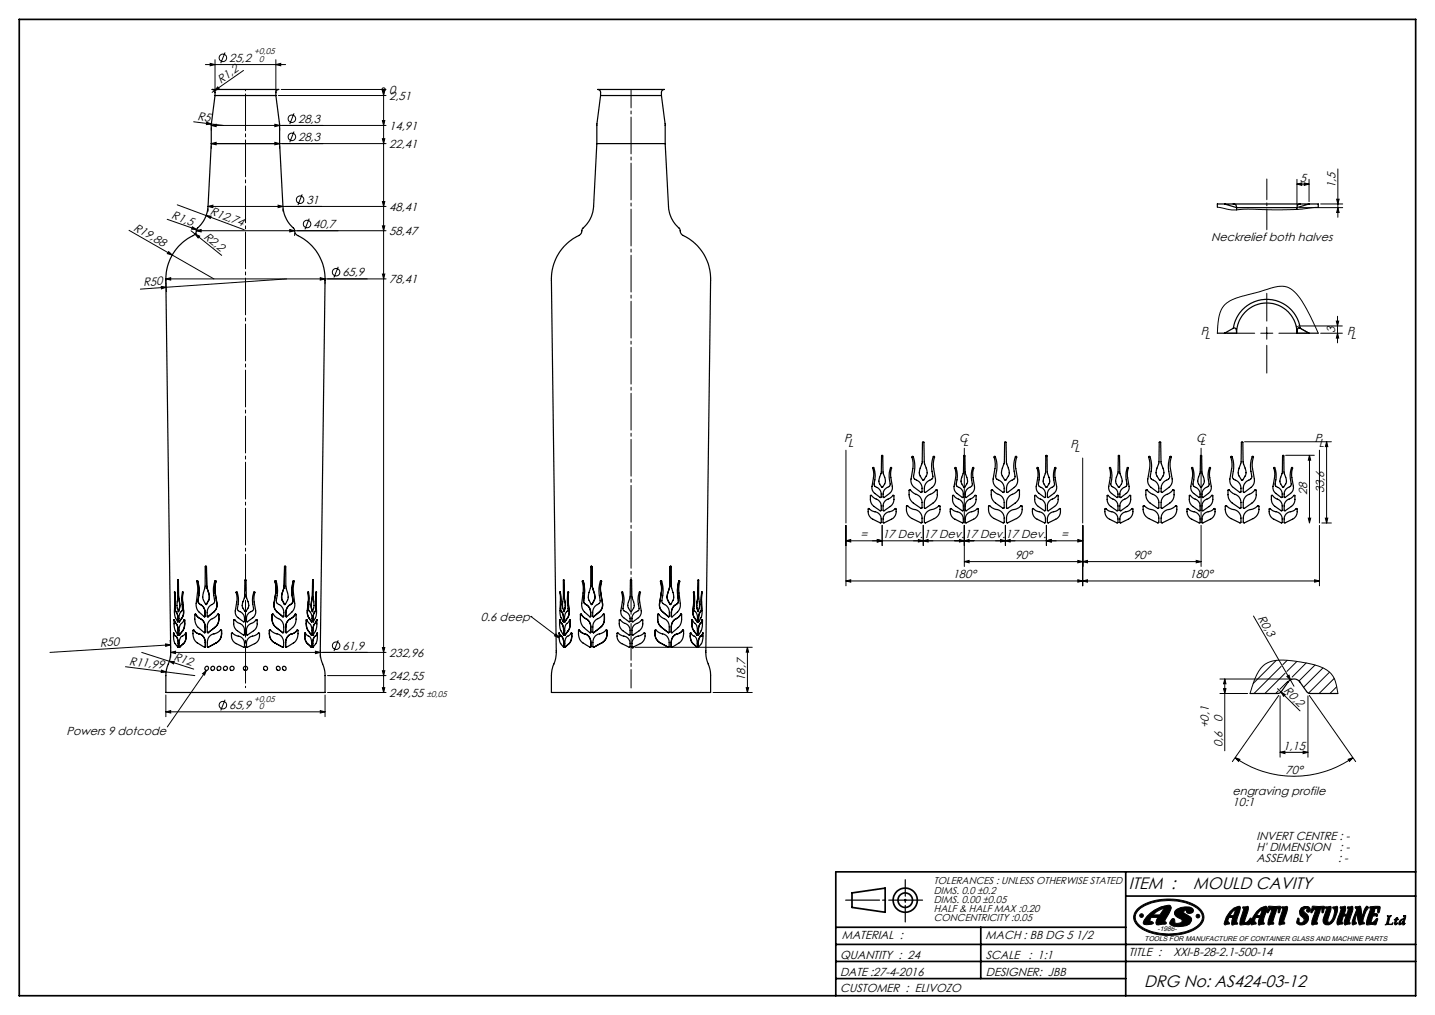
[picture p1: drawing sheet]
<svg xmlns="http://www.w3.org/2000/svg" width="594mm" height="420mm" viewBox="0 0 594 420" stroke-linecap="round" stroke-linejoin="round" font-family="sans-serif">
<defs><g id="words">
<g font-size="6.9">
<text x="467.3" y="368">ITEM :</text>
<text x="494" y="368">MOULD CAVITY</text>
<text x="473.6" y="408.4">DRG No: AS424-03-12</text>
</g>
<g font-size="4.8">
<text x="94.9" y="25.6">25,2</text>
<text x="91.4" y="34.6" transform="rotate(-35 91.4 34.6)">R1,2</text>
<text x="161.1" y="38.8">0</text>
<text x="161.1" y="41.3">2,51</text>
<text x="81.6" y="49.7" transform="rotate(7 81.6 49.7)">R5</text>
<text x="123.4" y="50.8">28,3</text>
<text x="161.1" y="53.7">14,91</text>
<text x="123.4" y="58.3">28,3</text>
<text x="161.1" y="61.2">22,41</text>
<text x="538.1" y="75.2">5</text>
<text x="552.8" y="77.9" transform="rotate(-90 552.8 77.9)">1,5</text>
<text x="86.7" y="88.6" transform="rotate(20 86.7 88.6)">R12,74</text>
<text x="126.8" y="84.3">31</text>
<text x="161.1" y="87.2">48,41</text>
<text x="55" y="95.1" transform="rotate(30 55 95.1)">R19,88</text>
<text x="70.8" y="90.3" transform="rotate(19 70.8 90.3)">R1,5</text>
<text x="129.7" y="94.4">40,7</text>
<text x="84.1" y="98.3" transform="rotate(39 84.1 98.3)">R2,2</text>
<text x="161.1" y="97.2">58,47</text>
<text x="501.3" y="99.7">Neckrelief both halves</text>
<text x="59.4" y="118.5" transform="rotate(-4 59.4 118.5)">R50</text>
<text x="141.7" y="114.3">65,9</text>
<text x="161.1" y="117.2">78,41</text>
<text x="552.7" y="137.6" transform="rotate(-90 552.7 137.6)">3</text>
<text x="497" y="138.6">P</text>
<text x="498.7" y="140.4">L</text>
<text x="557.6" y="138.6">P</text>
<text x="559.2" y="140.4">L</text>
<text x="349.4" y="183.1">P</text>
<text x="351" y="184.8">L</text>
<text x="443.2" y="185.3">P</text>
<text x="495.1" y="183">C</text>
<text x="496.8" y="184.3">L</text>
<text x="544.2" y="183">P</text>
<text x="545.8" y="184.8">L</text>
<text x="444.8" y="187.1">L</text>
<text x="541.1" y="205" transform="rotate(-90 541.1 205)">28</text>
<text x="548.1" y="204.1" transform="rotate(-90 548.1 204.1)">33,6</text>
<text x="356.3" y="222.7">=</text>
<text x="365.2" y="222.7">17 Dev.</text>
<text x="382.2" y="222.7">17 Dev.</text>
<text x="399.2" y="222.7">17 Dev.</text>
<text x="416.3" y="222.7">17 Dev.</text>
<text x="439.3" y="222.7">=</text>
<text x="420.2" y="231.4">90°</text>
<text x="469.2" y="231.4">90°</text>
<text x="394.4" y="239.4">180°</text>
<text x="492.4" y="239.4">180°</text>
<text x="199.1" y="256.8">0.6 deep</text>
<text x="520.5" y="255.8" transform="rotate(60 520.5 255.8)">R0,3</text>
<text x="41.4" y="267.6" transform="rotate(-4 41.4 267.6)">R50</text>
<text x="141.7" y="268.9">61,9</text>
<text x="53.4" y="275" transform="rotate(7 53.4 275)">R11,99</text>
<text x="71.6" y="273.1" transform="rotate(18 71.6 273.1)">R12</text>
<text x="161.1" y="271.7">232,96</text>
<text x="161.1" y="281.3">242,55</text>
<text x="308.4" y="281.7" transform="rotate(-90 308.4 281.7)">18,7</text>
<text x="531.2" y="286.1" transform="rotate(45 531.2 286.1)">R0,2</text>
<text x="94.9" y="293.5">65,9</text>
<text x="161.1" y="288.3">249,55</text>
<text x="506" y="298.6" transform="rotate(-90 506 298.6)">0</text>
<text x="27.5" y="304.2">Powers 9 dotcode</text>
<text x="500.4" y="301.4" transform="rotate(-90 500.4 301.4)">+0,1</text>
<text x="506" y="309.1" transform="rotate(-90 506 309.1)">0,6</text>
<text x="531.1" y="310.3">1,15</text>
<text x="532.2" y="320.2">70°</text>
<text x="510.2" y="328.9">engraving profile</text>
<text x="510.2" y="333.4">10:1</text>
<text x="520.1" y="347.6">INVERT CENTRE : -</text>
<text x="520.1" y="352.1">H' DIMENSION</text>
<text x="554.5" y="352.1">: -</text>
<text x="520.1" y="356.6">ASSEMBLY</text>
<text x="553.9" y="356.6">: -</text>
<text x="348.5" y="388.7">MATERIAL :</text>
<text x="408" y="388.7">MACH : BB DG 5 1/2</text>
<text x="467.3" y="395.5">TITLE :</text>
<text x="485.7" y="395.5">XXI-B-28-2.1-500-14</text>
<text x="347.7" y="396.7">QUANTITY : 24</text>
<text x="408.1" y="396.7">SCALE</text>
<text x="425.7" y="396.7">: 1:1</text>
<text x="347.7" y="403.8">DATE :27-4-2016</text>
<text x="408.1" y="403.8">DESIGNER: JBB</text>
<text x="347.7" y="410.7">CUSTOMER : ELIVOZO</text>
</g>
<g font-size="4.7">
<text x="397" y="183.1">C</text>
<text x="398.7" y="184.4">L</text>
</g>
<g font-size="4.1">
<text x="386.6" y="366">TOLERANCES : UNLESS OTHERWISE STATED</text>
<text x="386.6" y="369.8">DIMS. 0.0 ±0.2</text>
<text x="386.6" y="373.6">DIMS. 0.00 ±0.05</text>
<text x="386.6" y="377.5">HALF &amp; HALF MAX :0.20</text>
<text x="386.6" y="381.3">CONCENTRICITY :0.05</text>
</g>
<g font-size="3.5">
<text x="105.2" y="22.4">+0,05</text>
<text x="107.2" y="25.7">0</text>
<text x="105.2" y="290.3">+0,05</text>
<text x="107.2" y="293.5">0</text>
<text x="176.6" y="288.3">±0,05</text>
</g>
<g font-size="2.8">
<text x="473.8" y="389.6">TOOLS FOR MANUFACTURE OF CONTAINER GLASS AND MACHINE PARTS</text>
<text x="479.1" y="385.2">-1986-</text>
</g>
</g></defs>
<g fill="none" stroke="#000" stroke-width=".41">
<path d="M85 26.7h33.2M87 26.2l2 .5-2 .5zM88.8 37.5l-1 .7M89 24.7v13.8M90.1 36l.6 .8-1.9 .7zM93.2 21.7l-1.8 4.5M100.8 29.2l-12 8.3M114.2 26.7l2-.5v1zM114.2 24.7v13.8M115.2 39.5h44.6M116.4 37h43.4M158.3 37.5h1l-.5 2z"/>
<path d="M158.8 37v249.5M158.8 37h.1M80.2 50.4l7.3 .9M85.6 50.6l1.9 .7-2.1 .3zM87.5 51.9l2-.5v1zM87.5 51.9h72.3M87.5 52.9v1M87.5 59.4l2-.5v1zM87.5 59.4h72.3M87.5 51.3l5 .6M113.8 51.4l1.9 .5-1.9 .5zM113.8 58.9l1.9 .5-1.9 .5z"/>
<path d="M115.7 52.9v1M121.7 54.4l-1.8 4.5M121.7 46.9l-1.8 4.4M158.3 49.9h1l-.5 2zM158.3 57.4h1l-.5 2zM87.5 60.4v1M115.7 60.4v1M536.9 76.2l2-.5v1zM536.9 74.2v10.7M536.9 76.2h5M539.9 75.7l2 .5-2 .5zM541.9 74.2v9.2"/>
<path d="M553.8 69.9v20M53.4 95.3l35.1 20.1M69.2 90.8l13.6 4.7M73.4 84.8l27.7 10.3M79.1 95.5l1.7 1.4M79.6 93.9l1.8 1.1-2.1-.2zM80.8 96.9l1.9 .8-.7 .8zM80.8 96.9l11 8.8M81.2 95.5l2.1-.5v1zM81.2 95.5h78.6M81.2 96.5v1M85.3 89.2l2.1 .2-.4 1z"/>
<path d="M86.1 85.4l2-.5v1zM86.1 85.4h73.7M86.1 86.4v1M115.1 84.9l2 .5-2 .5zM117.1 86.4v1M119.9 95l2.1 .5-2.1 .5zM122 96.5v1M125.1 80.4l-1.8 4.5M128 90.5l-1.8 4.4M158.3 83.4h1l-.5 2zM158.3 93.5h1l-.5 2zM503.9 85.7l6 1.2 6.6-.4 18.9 .2 10.3-.9"/>
<path d="M537.9 85.9h17.9M546.7 84.4h9.1M553.3 82.4h1l-.5 2zM553.8 85.9l.5 2h-1zM66.7 118.5l2.1 .4-2 .6zM68.7 115.4l2-.5v1zM68.7 115.4h91.1M68.7 116.4v1M68.7 117.1l.3 3.8M68.8 118.9l-10.7 .7M69.8 104.1l1.5 1.4-2-.5zM118.7 115.4l-49.9 3.5"/>
<path d="M132.6 114.9l1.9 .5-1.9 .5zM134.5 116.4v1M140 110.4l-1.8 4.4M158.3 113.4h1l-.5 2zM503.9 137.9l.4-4.8 .8-3.9a10.4 10.4 0 0 1 8.2-6.4l14.2-4 2.3-.3a8.5 8.5 0 0 1 7.9 4.4l3 4.8 5 10.2M507.9 137.9h11.5M521.9 137.9h5M524.4 121.4v11.5M524.4 135.4v5M529.4 137.9h11.5M536.5 134.9l5.4 3M537.5 134.9h18.2"/>
<path d="M546.7 137.9h9M553.2 132.9h.9l-.5 2zM553.6 130.9v11M553.6 137.9l.5 2h-.9zM524.4 142.9v11.5M350.2 186.3v30.1M399.2 185.5v30.9M448.2 189.5v26.9M497.2 185.5v30.9M515.2 182.8h35.9M532.2 188.4h11.9M542 188.4l.5 2h-1z"/>
<path d="M542 188.4v28M546.2 186.3v30.1M549.1 182.8v33.6M549.1 182.8l.5 2h-1zM350.2 217.4v25M365.2 217.4v8.4M382.2 217.4v8.4M399.2 217.4v17M416.2 217.4v8.4M433.1 217.4v8.4M448.2 217.4v25M497.2 217.4v17"/>
<path d="M541.5 214.4h1l-.5 2zM546.2 217.4v25M547.2 216.4h3.9M548.6 214.4h1l-.5 2zM350.2 223.8l1.9-.5v1zM363.1 223.3l2.1 .5-2.1 .5zM380.2 223.3l2 .5-2 .5zM382.2 223.8l2-.5v1zM397.2 223.3l2 .5-2 .5zM399.2 232.4l1.9-.5v1zM399.2 232.4h98M399.2 223.8l1.9-.5v1z"/>
<path d="M414.2 223.3l2 .5-2 .5zM416.2 223.8l1.9-.5v1zM433.1 223.8l2.1-.5v1zM446.2 231.9l2 .5-2 .5zM446.2 239.9l2 .5-2 .5zM446.2 223.3l2 .5-2 .5zM448.2 223.8h-98M448.2 232.4l1.9-.5v1zM495.2 231.9l2 .5-2 .5zM544.2 239.9l2 .5-2 .5zM219.7 255.1l11.8 8.8M219.7 255.1h.1"/>
<path d="M350.2 240.4l1.9-.5v1zM350.2 240.4h196M448.2 240.4l1.9-.5v1zM518.9 254.9l15.2 26.5M51.9 275.9l28.7 3.7M58.7 270l21.5 6.9M66.9 277.3l1.9 .7-2.1 .3zM68.5 266.4l2.1 .4-2 .7zM70.1 273.6l2 .2-.3 .9zM70.4 264.8l.2 3.5M70.6 266.8l-49.9 3.2M70.7 270l2-.5v1z"/>
<path d="M70.7 270h89.1M70.7 271v1M83.9 278.8l1.5-1.4-.7 1.9zM85.4 277.4l-16.1 23.4M130.6 269.5l2 .5-2 .5zM132.6 271v1M135.6 279.6h24.2M140 265l-1.7 4.4M158.3 268h1l-.5 2zM158.3 277.5h1l-.5 2.1zM230.2 262.3l1.3 1.6-1.9-.8zM261.3 267.8h1.1"/>
<path d="M261.5 267.5l.7 .7M261.9 267.4v.9M262.2 267.5l-.7 .7M262.9 267.8h48.5M309.4 267.8v18.7M309.4 267.8l.5 2.1h-1zM528.3 273.3l-9.5 9.5M530.3 275.7l-11.2 11.3M532 278.6l-8.4 8.4M532.7 279.9l.9-.5 .5 2zM532.8 273.2l-1.8 1.8M536.8 273.7l-4.1 4.1"/>
<path d="M540.7 274.3l-5.8 5.9M544.3 275.2l-6.6 6.6M547.6 276.4l-8 8M550.3 278.1l-8.6 8.7M68.7 294.6l2-.5v.9zM68.7 287.6v9M68.7 294.6h65.8M93.2 289.5l-1.8 4.5M132.6 294.1l1.9 .5-1.9 .4zM134.5 287.6v9M135.6 286.5h24.2M158.3 284.6h1l-.5 1.9z"/>
<path d="M295.2 286.5h16.2M308.9 284.6h1l-.5 1.9zM505 281h29.6M505 287h11.4M506.5 285h1l-.5 2zM507 281l.5 1.9h-1zM507 281v29.7M517.5 287l2.6-7.5 2.3-3.5 1.5-1.3 2-.9 4.3-.7 4.6 .3 6.3 1 4.8 1.2 3 1.5 2.1 1.7 1.3 2 .8 2.4 .7 3.8M528.8 285l1.5 1.4M529.1 285.9l-1 1.1M529.3 287.8l-19.2 27.4M529.9 288v25.3"/>
<path d="M530.3 286.4l1.7 1-.7 .7zM530.3 286.4l7.8 7.8M533 282l-3.2 3.2M534.1 281.4l1.5 2.6M541.4 288v25.3M542 287.8l19.2 27.4M552.3 280.7l-6.3 6.3M553.3 284.2l-2.8 2.8M511.3 313.5l1.9 .7-.5 .8zM511.3 313.5a42.4 42.4 0 0 0 48.7 0M529.9 311.3l2-.5v1zM529.9 311.3h11.5"/>
<path d="M539.4 310.8l2 .5-2 .5zM558.1 314.2l1.9-.7-1.4 1.5zM374.2 372.5h1M374.4 372.1l.7 .7M374.7 372v1M375.1 372.1l-.7 .7M470.7 376.3a21.7 21.7 0 0 1 18.8-3.7 11.2 11.2 0 0 1 8.7 5.7 5.9 5.9 0 0 1-4.2 6.6 23.9 23.9 0 0 1-22.5-1.4 4.6 4.6 0 0 1-.8-7.2zM470.9 377a19.3 19.3 0 0 1 16.6-4.1 12.6 12.6 0 0 1 10 5.4 4.2 4.2 0 0 1-2 4.9 22.8 22.8 0 0 1-23.4 0 4.1 4.1 0 0 1-1.2-6.2zM474.8 379.2a12.1 12.1 0 0 1 9.6-4.5l.5 .9-.4 1-2.4 4.5 .7 .9-.5 .4-3.5 .2a2.31 2.31 0 0 1 .5-3h-2.8l-.5 1.5 1.1 .4 .3 .5a5.4 5.4 0 0 1-4.1 .3l.3-1.5zM477.2 378.6a5.7 5.7 0 0 1 4.3-2.6v.6l-1.4 2zM486.6 376.7a6.6 6.6 0 0 1 6.9-.9l.5 1.1a1.55 1.55 0 0 1-1.4 1.1 1.55 1.55 0 0 1-1.5-1l.1-.4-1.1 .4-.2 .4 .2 .5 2.7 1.6 .5 .6a3.2 3.2 0 0 1-3.8 3.2 5.1 5.1 0 0 1-5.3-1.2v-.5l1.2-1.5 .8 .4 .1 1.2 .5 .4a2.15 2.15 0 0 0 2.5-.9l-.4-.9a3.4 3.4 0 0 1-2.7-2.8zM509.2 377.2a4.3 4.3 0 0 1 3.8-2.2l.5 .6-1.7 5.8 .5 .9-1.9 .4a.69 .69 0 0 1-.6-1l.5-2-.4-.1a1.22 1.22 0 0 0-1.6 1.3l.5 1.4-1.9 .3-.2-.4 .9-2.7z"/>
<path d="M510.2 377.3l1.2-.9-.8 2.5-1.5-.1zM514.5 375.3l1.9-.3 .3 .3-.1 1.7-1.4 4.7a2.45 2.45 0 0 0 2.4-1.7l.4 .2-1 2.4-3.4 .2-.4-.3a4.3 4.3 0 0 1 .7-3.5l.9-2.6zM520.2 377.2a4.3 4.3 0 0 1 3.9-2.2l.4 .6-1.6 5.8 .4 .9-1.9 .4a.69 .69 0 0 1-.5-1l.4-2-.4-.1a1.22 1.22 0 0 0-1.6 1.3l.6 1.4-2 .3-.2-.4 1-2.7zM521.2 377.3l1.2-.9-.7 2.5-1.6-.1zM525.1 375h4.7l.4 .5-.8 2.2-.3-.1-.1-1.5-.5-.2-1.6 5.4 .3 1-1.8 .4-.5-.2a3.8 3.8 0 0 1 .5-3l1.1-3.5a1.3 1.3 0 0 0-1.3 1.2l-.4 .5-.4-.2zM530.6 375.3l2-.2 .4 .4-1.6 5.5 .4 1.1-2.1 .6-.3-.3 .5-2.7 1.1-3.3zM538.6 375.7l1.3-.6h1.5a1.2 1.2 0 0 1 1 1.2 1.2 1.2 0 0 1-1 1.2l-.5-.3-.1-.6 .5-.5-.4-.3a1.07 1.07 0 0 0-1.1 1.4 3.2 3.2 0 0 1 1.6 3.9 2.65 2.65 0 0 1-4.6 .7l.5-1.9 .4 .3v1.1l.5 .6h.7l.9-.8a3.1 3.1 0 0 0-1.7-2.6l-.2-1.4zM543.3 375h4.6l.4 .4-.8 2.3-.3-.1-.1-1.5-.5-.2-1.6 5.4 .3 1-1.8 .4-.6-.4 .2-1.4 1.5-4.9-.7 .4-.8 1.2-.4 .1zM548.7 375.3l2.1-.2 .2 .2-.1 1.3-1.3 4.3 .4 .8a5 5 0 0 0 2.4-5.3l-.7-.6v-.4l1.9-.2a2.25 2.25 0 0 1-.1 2.3 6.4 6.4 0 0 1-3.5 5.2l-1.3-.1a2.03 2.03 0 0 1-.8-2.8l1.1-3.4-.4-.8zM554.8 375.8l.1 .1M555 375.2l1.9-.1a4.2 4.2 0 0 1-.5 3.2h1.1l.6-2.1a.49 .49 0 0 1-.3-.5 .49 .49 0 0 1 .3-.4M555.1 375.2l-.4 .2 .1 .4"/>
<path d="M558 375.2h1.9a4.6 4.6 0 0 1-.6 3.5l-.9 2.6 .5 .7-.2 .4-2.1 .2-.1-1.5 .7-2h-1.1l-.7 2.2 .4 .9-2.2 .4a3.4 3.4 0 0 1 .4-3.2l1.1-3-.2-.5M561.1 375.2h2.1l.6 4.4a8.6 8.6 0 0 1 1.8-4.6l.9 .6a9.3 9.3 0 0 0-2.2 5.9l.5 .3v.4l-1.8 .5-.5-.2-.7-4.9-.9 3.2v.5l.6 .8-1.3 .6-.4-.1a3.2 3.2 0 0 1 .4-2.8l1.4-3.4-.7-.9zM567 375.3l2.4-.3 1.8 .2-.4 2.4h-.5l-.1-1.5-1-.3-.6 2.3a1.11 1.11 0 0 1 1.7 .5l-.3 .6-.8-.3-1 .2-.5 2-.1 .6 .4 .1 1.8-1.7h.4l-.7 2.5h-3.9a17.5 17.5 0 0 1 1.6-6.5zM574.1 378.9h1.9l-.7 .7-.5 2.2a.95 .95 0 0 0 .9 .8 .95 .95 0 0 0 1-.8l-.3 .8-3.1 .1 .7-.7 .5-2v-.6zM578 379.7l.6-.1-.3 .7h.7l-.8 .3-.4 1.6 .8-.4-.9 .9-.5-.6 .4-1.5h-.5l.6-.3zM580.8 379l1.1-.2-.7 3.4 .5-.3-.8 .8-.3-.3 .2-1a1.58 1.58 0 0 1-1.7 1.2 1.9 1.9 0 0 1 2-2.4l.1-1.1zM580.3 380.6l.7-.1a1.81 1.81 0 0 1-1.3 1.8l-.1-.6z"/>
<circle cx="92.3" cy="23.9" r="1.55"/>
<circle cx="158.8" cy="37" r=".67"/>
<circle cx="120.8" cy="49.1" r="1.56"/>
<circle cx="120.8" cy="56.6" r="1.55"/>
<circle cx="124.2" cy="82.6" r="1.55"/>
<circle cx="127.1" cy="92.7" r="1.55"/>
<circle cx="139.1" cy="112.6" r="1.56"/>
<circle cx="139.1" cy="267.2" r="1.56"/>
<circle cx="92.3" cy="291.8" r="1.56"/>
<circle cx="472.5" cy="378.9" r=".75"/>
<circle cx="495.9" cy="379.1" r=".76"/>
</g>
<g fill="none" stroke="#000" stroke-width=".7" stroke-linecap="butt">
<circle cx="374.7" cy="372.5" r="5"/>
<circle cx="374.7" cy="372.5" r="3"/>
</g>
<path d="M350 372.5h31.9" fill="none" stroke="#000" stroke-width=".5" stroke-dasharray="15.2 1.3 1.3 1.3" stroke-dashoffset="1.2"/>
<path d="M374.7 364v17.5" fill="none" stroke="#000" stroke-width=".5" stroke-dasharray="15.2 1.3 1.3 1.3" stroke-dashoffset="8.4"/>
<path d="M8 8h578v404h-578zM352.7 369.5l13.7-2v10l-13.7-2zM466 370.8h120M466 360.8v51.2M586 360.8h-240v51.2M346 383.7h120M346 390.8h240M346 397.8h240M406 383.7v21.2M346 404.9h120" fill="none" stroke="#000" stroke-width=".7"/>
<path d="M477.6 378.2l3.3-2.1a.35 .35 0 0 1 .6-.1 .35 .35 0 0 1 0 .6l-1.4 2h-2.9zM474.9 379l-1.3 1.8a1.14 1.14 0 0 0-.2 1.6 1.14 1.14 0 0 0 1.5 .2l1.8-.2a.59 .59 0 0 0 .7-.6 .59 .59 0 0 0-.8-.5 .63 .63 0 0 1-.7-.4 .63 .63 0 0 1 .3-.8l.3-.5h2.8l-.6 1.2a1.2 1.2 0 0 0-.1 1.7 1.2 1.2 0 0 0 1.7 0l1.5-.1a.67 .67 0 0 0 1-.3 .67 .67 0 0 0-.6-.9l-.1-.1a15.2 15.2 0 0 0 2.7-5.9l-.4-.5a10.5 10.5 0 0 0-8.6 3.5zM486.7 376.6a1.93 1.93 0 0 0-.4 2 1.93 1.93 0 0 0 1.6 1.3l.2 .1a1.06 1.06 0 0 1 1.3 1.1 1.06 1.06 0 0 1-1.4 .9h-1.4l-.3-.6a.89 .89 0 0 0-.5-1.3 .89 .89 0 0 0-1.2 .7 1.28 1.28 0 0 0-.4 1.5 1.28 1.28 0 0 0 1.4 .8 8 8 0 0 0 7.2-1.3l.5-1.1a1.8 1.8 0 0 0-1.6-2l-.8-.4a.85 .85 0 0 1-.9-1 .85 .85 0 0 1 1.3-.6 .88 .88 0 0 0 0 1.1 .88 .88 0 0 0 1.1 .2 1.35 1.35 0 0 0 1.6-1.3 1.35 1.35 0 0 0-1.6-1.4l-3.5 .2zM495.1 379.1a.76 .76 0 0 0 1.5 0 .76 .76 0 0 0-1.5 0zM471.8 378.9a.76 .76 0 0 0 1.5 0 .76 .76 0 0 0-1.5 0zM471.2 375.8a4.7 4.7 0 0 0 .7 8.1 23.6 23.6 0 0 0 24.1-.3 4.8 4.8 0 0 0-.3-8.4 23.6 23.6 0 0 0-24.1 .3zM471.3 376.5a19.8 19.8 0 0 1 15.7-3.7 13.2 13.2 0 0 1 10.4 5.2 4.6 4.6 0 0 1-2.8 5.9 23.1 23.1 0 0 1-22.8-.9 4 4 0 0 1-.5-6.5zM514.5 375.3l.3 1.2a14.4 14.4 0 0 0-1.6 5.9l.4 .4 3.5-.2 .9-2.4-.2-.3-.3 .1a1.86 1.86 0 0 1-2.4 1.5l.7-2.3a6.3 6.3 0 0 0 .9-4zM521.8 376.7l.5-.4a3 3 0 0 1-.9 2.6l-1.3-.1zM520.8 376.6a10.5 10.5 0 0 0-3.1 5.7l.4 .4 1.7-.3 .2-.5-.6-.5v-.6a1.13 1.13 0 0 1 .6-1.1 1.13 1.13 0 0 1 1.3 .2l-.4 2.7 2.3-.2 .1-.3-.3-.4a2.5 2.5 0 0 1 .5-2.5l.9-2.8 .1-.9-.4-.5a4.1 4.1 0 0 0-3.3 1.6zM530.6 375.3l.4 1.1-1.4 4.4-.2 1.7 .3 .2 2.1-.6-.4-1.1 1.6-5.1-.3-.8zM538.6 375.7a2.63 2.63 0 0 0 1.1 4.3 1.19 1.19 0 0 1-.8 2 1.19 1.19 0 0 1-1.2-1.8l-.3-.3-.3 .1-.3 1.8a2.79 2.79 0 0 0 4.3-.3 2.79 2.79 0 0 0-1.2-4.2 .88 .88 0 0 1 0-1.2 .88 .88 0 0 1 1.3 .1 .76 .76 0 0 0 .2 1.3 .76 .76 0 0 0 1-.9 2.04 2.04 0 0 0-1.4-1.7 2.04 2.04 0 0 0-2.2 .6zM543.2 375.1l-.6 2.2 .1 .4h.3l.8-1.2 .8-.5-1 3.5a3.5 3.5 0 0 0-.6 3.1l.5 .1 1.8-.4-.3-1 1.6-5.4 .6 .3v1.4l.3 .1 .8-2.2-.4-.5zM548.7 375.3l.3 1.1a9.2 9.2 0 0 0-1.2 5.4 2.52 2.52 0 0 0 2.6 .9 2.52 2.52 0 0 0 1.8-2 8.7 8.7 0 0 0 1.4-5.5l-1.7 .1-.2 .4a2.05 2.05 0 0 1 .5 3 3.2 3.2 0 0 1-2.3 3 1.91 1.91 0 0 1 .2-2.5l.2-.9a3.8 3.8 0 0 0 .6-3.1zM554.8 375.3l.3 1.1-.3 1a7.3 7.3 0 0 0-1.3 5.2l2.3-.3-.4-1 .7-2.2h1.1l-.8 2.5 .2 1 2.1-.2 .2-.4-.5-.7 .6-1.9a5.7 5.7 0 0 0 1-4.2l-.5-.2-1.7 .4 .3 1-.6 1.9h-1.1l.6-2.1-.1-1.1zM567 375.3v.3a1.36 1.36 0 0 1-.1 1.8l-1.2 3.7-.1 1.4 .3 .2 1.7-.2 1.8 .2 .9-2.6h-.5l-1.4 1.5a.53 .53 0 0 1-.8 .1 .53 .53 0 0 1 .1-.8 1.54 1.54 0 0 1 1.5-2l.8 .3 .3-.8-.7-.4-1 .1 .4-1.4a.74 .74 0 0 1 .9-.9 .74 .74 0 0 1 .3 1.3l.3 .6a.74 .74 0 0 0 .6-1l.2-1.3-.3-.3zM580.8 379l.6-.1a.37 .37 0 0 1 .6 0 .37 .37 0 0 1-.1 .6l-.7 2.4v.3l.5-.3-.3 .6-.4 .2-.4-.1 .2-1.2-.6 .9-.9 .4-.3-.4 .2-.9 1.2-1.1a.78 .78 0 0 0 .7-.4 .78 .78 0 0 0 0-.8zM580.3 380.6l-.6 .9 .1 .8 .5-.4 .7-1.4zM578 379.7l.6-.1-.3 .7h.7l-.8 .3-.4 1.6 .8-.2-1.1 .7-.3-.7 .4-1.4-.5 .1 .6-.4zM574.1 378.9h1.9l-.7 .7-.6 2.6 1.2 .2 .8-.6-.3 .8-3.1 .1 .7-.8 .5-1.9v-.6zM561 375.3v.4l.6 .7a12.8 12.8 0 0 0-1.9 6l.5 .3 1-.3 .1-.7a1.32 1.32 0 0 1-.1-2l.6-2.1 .2 2.3a3.2 3.2 0 0 0 .7 2.8l1.9-.4 .1-.5a.91 .91 0 0 1-.4-1.5 10.9 10.9 0 0 1 2.2-4.8l-.7-.5a2.17 2.17 0 0 0-1.2 2l-.8 2.6-.6-4.4zM525.1 375l-.6 2.1 .1 .6 1.9-1.7-1.2 3.9a2.97 2.97 0 0 0-.4 2.7l.5 .1 1.8-.4-.3-1 1.6-5.4 .5 .2 .1 1.4 .3 .2 .8-2.1-.4-.6zM510.3 377.1l-1.2 1.7 1.4 .1a2.67 2.67 0 0 0 .7-2.6zM509.7 376.6a4.1 4.1 0 0 1 3.4-1.6l.3 .3a1.86 1.86 0 0 1-.4 2.2l-1.1 3.3-.1 .7 .5 .6-.2 .3-2.2 .2v-1.3l.4-1.6-.8-.1a.94 .94 0 0 0-1.2 1.2l.7 1.2-.2 .4-1.7 .3-.4-.3a9.4 9.4 0 0 1 3-5.8z" fill-rule="evenodd" fill="#000"/>
<path d="M524.4 95.1v-21" fill="none" stroke="#000" stroke-width=".41" stroke-dasharray="15.2 1.3 1.3 1.3" stroke-dashoffset="6.6"/>
<path d="M101.6 37v247.5" fill="none" stroke="#000" stroke-width=".41" stroke-dasharray="15.2 1.3 1.3 1.3" stroke-dashoffset="-1.9"/>
<path d="M261.2 37v247.7" fill="none" stroke="#000" stroke-width=".41" stroke-dasharray="15.2 1.3 1.3 1.3" stroke-dashoffset="7.6"/>
<g fill="#000">
<path d="M90.1 36l.6 .8-1.9 .7zM85.6 50.6l1.9 .7-2.1 .3zM80.8 96.9l1.9 .8-.7 .8zM79.6 93.9l1.8 1.1-2.1-.2zM85.3 89.2l2.1 .2-.4 1zM66.7 118.5l2.1 .4-2 .6zM69.8 104.1l1.5 1.4-2-.5zM66.9 277.3l1.9 .7-2.1 .3zM70.1 273.6l2 .2-.3 .9zM68.5 266.4l2.1 .4-2 .7zM530.3 286.4l1.7 1-.7 .7zM532.7 279.9l.9-.5 .5 2z"/>
<path d="M87 26.2l2 .5-2 .5zM114.2 26.7l2-.5v1z"/>
<path d="M158.3 37.5h1l-.5 2zM158.3 49.9h1l-.5 2zM158.3 57.4h1l-.5 2zM158.3 83.4h1l-.5 2zM158.3 93.5h1l-.5 2zM158.3 113.4h1l-.5 2zM158.3 268h1l-.5 2zM158.3 277.5h1l-.5 2.1zM158.3 284.6h1l-.5 1.9zM350.2 223.8l1.9-.5v1zM363.1 223.3l2.1 .5-2.1 .5zM399.2 232.4l1.9-.5v1zM446.2 231.9l2 .5-2 .5zM448.2 232.4l1.9-.5v1zM495.2 231.9l2 .5-2 .5zM448.2 240.4l1.9-.5v1zM544.2 239.9l2 .5-2 .5zM350.2 240.4l1.9-.5v1zM446.2 239.9l2 .5-2 .5z"/>
<path d="M87.5 51.9l2-.5v1zM113.8 51.4l1.9 .5-1.9 .5z"/>
<path d="M113.8 58.9l1.9 .5-1.9 .5zM87.5 59.4l2-.5v1z"/>
<path d="M553.8 85.9l.5 2h-1zM553.3 82.4h1l-.5 2z"/>
<path d="M553.2 132.9h.9l-.5 2zM553.6 137.9l.5 2h-.9z"/>
<path d="M542 188.4l.5 2h-1zM541.5 214.4h1l-.5 2zM549.1 182.8l.5 2h-1zM548.6 214.4h1l-.5 2z"/>
<path d="M363.1 223.3l2.1 .5-2.1 .5zM382.2 223.8l2-.5v1z"/>
<path d="M433.1 223.8l2.1-.5v1zM414.2 223.3l2 .5-2 .5z"/>
<path d="M446.2 223.3l2 .5-2 .5zM433.1 223.8l2.1-.5v1zM416.2 223.8l1.9-.5v1zM397.2 223.3l2 .5-2 .5zM399.2 223.8l1.9-.5v1zM380.2 223.3l2 .5-2 .5z"/>
<path d="M70.7 270l2-.5v1zM130.6 269.5l2 .5-2 .5zM68.7 115.4l2-.5v1zM132.6 114.9l1.9 .5-1.9 .5zM81.2 95.5l2.1-.5v1zM119.9 95l2.1 .5-2.1 .5zM86.1 85.4l2-.5v1zM115.1 84.9l2 .5-2 .5zM68.7 294.6l2-.5v.9zM132.6 294.1l1.9 .5-1.9 .4zM536.9 76.2l2-.5v1zM539.9 75.7l2 .5-2 .5zM529.9 311.3l2-.5v1zM539.4 310.8l2 .5-2 .5z"/>
<path d="M83.9 278.8l1.5-1.4-.7 1.9zM230.2 262.3l1.3 1.6-1.9-.8z"/>
<path d="M309.4 267.8l.5 2.1h-1zM308.9 284.6h1l-.5 1.9z"/>
<path d="M507 281l.5 1.9h-1zM506.5 285h1l-.5 2z"/>
<path d="M511.3 313.5l1.9 .7-.5 .8zM558.1 314.2l1.9-.7-1.4 1.5z"/>
</g>
<g fill="none" stroke="#000" stroke-width=".5">
<path d="M89 39.5l-.1-1.7-.5-.7-.6-.1h27.6l-1.1 .7-.1 1.8M89 39.5l-1.5 12.1v7.8M89 39.5h25.2M114.2 39.5l1.5 11.8v8.1M248.6 39.5l-.1-1.7-.5-.7-.6-.1h27.6l-1.1 .7-.1 1.8M248.6 39.5l-1.5 12.1v7.8M248.6 39.5h25.2M273.8 39.5l1.5 12v7.9M87.5 59.4l-1.4 26a14.2 14.2 0 0 1-4.7 9.6l-.3 1.3-.6 .8a20.2 20.2 0 0 0-11.8 18.9l2 153.6a16.3 16.3 0 0 1-1.7 7l-.3 2v7.9h65.8l-.2-9.4a17.5 17.5 0 0 1-1.7-7.6l1.9-153.8a20.4 20.4 0 0 0-11.9-18.7l-.3-.4a4.6 4.6 0 0 0-2.2-3.6 12.7 12.7 0 0 1-3-7.6l-1.4-26M87.5 59.4h28.2M247.1 59.4l-1.4 26a14.2 14.2 0 0 1-4.8 9.6l-.2 1.3-.6 .8a20.2 20.2 0 0 0-11.9 18.9l2.1 153.6a16.3 16.3 0 0 1-1.7 7l-.3 2-.1 7.9h65.9l-.2-9.4a17.5 17.5 0 0 1-1.7-7.6l1.9-153.8a20.4 20.4 0 0 0-11.9-18.7l-.3-.4a4.6 4.6 0 0 0-2.2-3.6 12.7 12.7 0 0 1-3-7.6l-1.4-26M247.1 59.4h28.2"/>
<path d="M506.9 84.4l5 1.5M510.5 84.4h27.7M510.5 84.4l1.1 .5 .3 1M510.5 84.4h-6.6v1.3M511.9 85.9h25M511.9 85.9v.9M536.9 85.9v.8M538.2 84.4l-1 .5-.3 1M538.2 84.4h7.5v1.4M541.9 84.4l-5 1.5M503.9 137.9h8M510.5 135.8l.6-2.5 1-2.2 1.1-1.6 2-2.2 4-2.4 4.5-1 4.3 .4 3.1 1.3 2.2 1.5 1.9 1.9 1.4 2.1 1 2.2 .6 2.5"/>
<path d="M510.5 135.8l1 .1 .4 2M510.5 135.8l-3.6 2.1M511.9 137.9l.2-2.6 .6-1.9 1.4-2.6 1.2-1.5 2-1.7 2.3-1.3 4.1-.9 3 .2 2.5 .7 2.3 1.3 1.7 1.4 1.5 1.8 1.3 2.6 .6 1.9 .3 2.6M536.9 137.9h8.8M538.2 135.8l-.3-.1a1.2 1.2 0 0 0-1 1.7v.5M538.2 135.8l3.7 2.1M361.4 193.4h.1a7.1 7.1 0 0 1 .6 5.2l-.3 2 .9 1a3.1 3.1 0 0 1 2.1 2.9v1.2l-.3 .2-2.4-1.7a2.95 2.95 0 0 1-1.1-3l.7-4.5zM364.9 188.5l.5 .1 .1 7 1 3.3-.2 1.2-1.1 1.6-1.4-2.3 .1-1.3 .9-2.6zM368.8 193.4l.3 .3-.4 3 .7 4.5a3.1 3.1 0 0 1-1.2 3l-2.3 1.7-.4-.2v-1.2a4.3 4.3 0 0 1 2.8-3.5l.2-.6-.3-1.8a8.4 8.4 0 0 1 .6-5.2zM377.5 188.9l.3-.1a9.4 9.4 0 0 1 .7 6.2l-.4 2.1a2.61 2.61 0 0 0 2.2 2.1 3.5 3.5 0 0 1 1.4 2.9v1.5l-.3 .2-2.9-2.1a3.6 3.6 0 0 1-1.4-3.5l.8-4.3a9.6 9.6 0 0 0-.5-4.8zM382 182.8l.4 .2 .2 8.4 .8 2.3a3.5 3.5 0 0 1 0 3.3l-1.2 1.7-1.3-1.7a3.8 3.8 0 0 1 0-3.3l.8-2.4zM386.4 188.9l.5 .1-.6 3.6 .9 5.6a3.7 3.7 0 0 1-1.4 3.5l-2.9 2.1-.3-.3v-1.4a4.7 4.7 0 0 1 3.3-4l.3-.9-.4-2.2a11 11 0 0 1 .6-6.1z"/>
<path d="M395.3 193.6l.4-.1a10.4 10.4 0 0 1 .4 5.1l-.3 2 .9 1a3 3 0 0 1 2 2.9v1.3l-.2 .1-2.4-1.7a3.1 3.1 0 0 1-1.2-3l.8-4.5zM399 188.5l.4 .1 .1 7 .7 1.9a2.99 2.99 0 0 1 0 2.7l-1 1.5-1.1-1.5a2.99 2.99 0 0 1 0-2.7l.7-2zM402.7 193.5l.4 .1-.5 2.8 .8 4.8a3.1 3.1 0 0 1-1.2 3l-2.3 1.7-.3-.2v-1.2a4.2 4.2 0 0 1 2.7-3.5l.2-.6-.3-1.8a9.5 9.5 0 0 1 .5-5.1zM411.6 188.9l.1-.1a8 8 0 0 1 .8 6.2l-.3 2.6 1 1a3.6 3.6 0 0 1 2.5 3.5v1.5l-.3 .2-2.9-2.1a3.6 3.6 0 0 1-1.4-3.5l.9-5.3zM416 182.8l.5 .2 .1 8.4 .8 2.3a3.8 3.8 0 0 1 0 3.3l-1.2 1.7-1.3-1.7a3.8 3.8 0 0 1 0-3.3l.8-2.5zM420.4 188.9l.5 .1-.6 3.9 .9 5.3a3.7 3.7 0 0 1-1.4 3.5l-2.9 2.1-.3-.2v-1.5a4.4 4.4 0 0 1 3.2-4l.4-.6-.4-2.5a11 11 0 0 1 .6-6.1zM429.3 193.5l.1-.1a6.6 6.6 0 0 1 .7 5.2l-.3 2 .9 1a3 3 0 0 1 2.1 2.9v1.2l-.3 .2-2.4-1.7a3.1 3.1 0 0 1-1.2-3l.8-4.5zM433 188.4l.4 .2 .1 6.8 .7 2.1a2.99 2.99 0 0 1 0 2.7l-1 1.5-1.1-1.5a2.99 2.99 0 0 1 0-2.7l.7-2.2zM436.6 193.5l.5 .1-.5 3.1 .8 4.5a3.1 3.1 0 0 1-1.2 3l-2.4 1.7-.2-.2v-1.2a4.2 4.2 0 0 1 2.8-3.5l-.2-2.4a9.9 9.9 0 0 1 .4-5.1zM459.4 193.4h.1a7.1 7.1 0 0 1 .6 5.2l-.3 2 .9 1a3.1 3.1 0 0 1 2.1 2.9v1.2l-.3 .2-2.4-1.7a2.95 2.95 0 0 1-1.1-3l.7-4.5zM463 188.5l.4 .1 .1 7 1 3.3-.2 1.2-1.1 1.6-1.4-2.3 .1-1.3 .9-2.6zM466.7 193.5l.4 .1-.4 3.4 .7 4.2a3.1 3.1 0 0 1-1.2 3l-2.3 1.7-.4-.2v-1.2a4.3 4.3 0 0 1 2.8-3.5l.2-.6-.3-1.8a9.5 9.5 0 0 1 .5-5.1z"/>
<path d="M475.5 188.9l.3-.1a9.2 9.2 0 0 1 .7 6.2l-.4 2.2a2.68 2.68 0 0 0 2.2 2 3.5 3.5 0 0 1 1.4 2.9v1.5l-.3 .2-2.9-2.1a3.5 3.5 0 0 1-1.4-3.5l.8-4.3a9.6 9.6 0 0 0-.5-4.8zM480 182.9l.4 .1 .2 8.4 .8 2.3a3.5 3.5 0 0 1 0 3.3l-1.2 1.7-1.3-1.7a3.8 3.8 0 0 1 0-3.3l.8-2.4zM484.3 188.9l.6 .1-.6 3.6 .9 5.6a3.7 3.7 0 0 1-1.4 3.5l-2.9 2.1-.3-.3v-1.4a4.7 4.7 0 0 1 3.3-4l.3-.9-.4-2.2a11.7 11.7 0 0 1 .5-6.1zM493.3 193.5l.2-.1a7.8 7.8 0 0 1 .6 5.2l-.3 2 .9 1a3 3 0 0 1 2 2.9v1.3l-.2 .1-2.4-1.7a3.1 3.1 0 0 1-1.2-3l.8-4.5zM497 188.4l.4 .2 .1 7 .7 1.9a2.99 2.99 0 0 1 0 2.7l-1 1.5-1.1-1.5a2.99 2.99 0 0 1 0-2.7l.7-2.1zM500.6 193.5l.5 .1-.5 2.8 .8 4.8a3.1 3.1 0 0 1-1.2 3l-2.3 1.7-.3-.2v-1.2a4.2 4.2 0 0 1 2.7-3.5l.2-.6-.3-1.8a9.9 9.9 0 0 1 .4-5.1zM509.6 188.9l.1-.1a8 8 0 0 1 .8 6.2l-.3 2.5 1 1.1a3.6 3.6 0 0 1 2.5 3.5v1.5l-.3 .2-2.9-2.1a3.6 3.6 0 0 1-1.4-3.5l.9-5.3zM514 182.9l.5 .1 .1 8.4 .8 2.3a3.8 3.8 0 0 1 0 3.3l-1.2 1.7-1.3-1.7a3.8 3.8 0 0 1 0-3.3l.9-2.5zM518.4 188.8l.5 .4-.6 3.7 .9 5.3a3.6 3.6 0 0 1-1.4 3.5l-2.9 2.1-.3-.2v-1.5a4.4 4.4 0 0 1 3.2-4l.4-.6-.4-2.5a11.2 11.2 0 0 1 .6-6.2zM527.3 193.5l.1-.1a6.6 6.6 0 0 1 .7 5.2l-.3 2.1 .9 .9a3 3 0 0 1 2.1 2.9v1.2l-.3 .2-2.4-1.7a3.1 3.1 0 0 1-1.2-3l.8-4.8zM531 188.4l.4 .2 .1 6.8 .7 2.1a2.99 2.99 0 0 1 0 2.7l-1 1.5-1.1-1.5a2.99 2.99 0 0 1 0-2.7l.7-2.2zM534.6 193.6h.5l-.5 3.1 .8 4.5a3.1 3.1 0 0 1-1.2 3l-2.4 1.7-.2-.1v-1.3a4.2 4.2 0 0 1 2.8-3.5l-.4-4.1z"/>
<path d="M359.4 210.5l2.2 1.1a3.3 3.3 0 0 1 3.2 3.2l-.2 1.6-3.3-1.5a3.5 3.5 0 0 1-1.9-3.2zM360.3 205l.4-.1 1.5 1.4a3.3 3.3 0 0 1 2.6 3.1l-.2 2-2.8-1.8a3.6 3.6 0 0 1-1.5-2.9zM366.5 207.2l2.2-1.3 1-1 .3 .2v1.6a3.5 3.5 0 0 1-1.5 2.9l-2.6 1.8-.3-.1 .1-2.9zM366.5 212.6l2.9-1.2 1.2-1 .3 .2v1.1a3.5 3.5 0 0 1-1.9 3.2l-3.3 1.5v-2.6zM375.3 209.3l.3-.1a7 7 0 0 0 4.2 2 3.6 3.6 0 0 1 1.9 3.2v1.8l-.3 .2-3.9-1.8a4.1 4.1 0 0 1-2.3-3.8zM376.4 202.7h.4l1.8 1.6a3.8 3.8 0 0 1 3.1 3.6l-.2 2.5-3.4-2.2a4.4 4.4 0 0 1-1.8-3.5zM383.6 205.5l2.9-1.8 1.1-1.1 .4 .2v1.9a4.1 4.1 0 0 1-1.8 3.5l-3.1 2.1h-.4v-3.2zM383.6 212l1.7-1.1a5.9 5.9 0 0 0 3.5-1.7l.3 .3v1.3a4.2 4.2 0 0 1-2.3 3.8l-4 1.7-.1-2.7zM393.5 210.4l2.1 1.2a3.2 3.2 0 0 1 3.1 3.2l-.1 1.6-3.3-1.5a3.4 3.4 0 0 1-2-3.2zM394.4 205l.3-.1 1.5 1.4a3.2 3.2 0 0 1 2.5 3.1l-.1 2-2.8-1.8a3.4 3.4 0 0 1-1.5-2.9zM400.5 207.2l2.2-1.3 1-1 .3 .2v1.6a3.5 3.5 0 0 1-1.5 2.9l-2.6 1.8-.3-.1 .1-2.9zM400.5 212.6l3-1.3 1.1-.9 .4 .2v1.1a3.4 3.4 0 0 1-2 3.2l-3.3 1.5v-2.6z"/>
<path d="M409.3 209.3h.4a8.1 8.1 0 0 0 4.2 2 3.6 3.6 0 0 1 1.8 3.1v1.8l-.3 .2-3.8-1.8a4.2 4.2 0 0 1-2.4-3.8zM410.4 202.7l.3-.1 1.9 1.7a3.8 3.8 0 0 1 3.1 3.6l-.2 2.5-3.4-2.2a4.4 4.4 0 0 1-1.8-3.5zM417.6 212l1.7-1.1a5.9 5.9 0 0 0 3.5-1.7l.3 .3v1.3a4.3 4.3 0 0 1-2.3 3.8l-4 1.7v-2.9zM417.8 205.3l2.3-1.3 1.5-1.4 .4 .2v1.9a4.1 4.1 0 0 1-1.8 3.5l-3.1 2.1h-.4l.1-3.3zM427.5 210.4l2.1 1.2a3.2 3.2 0 0 1 3.2 3.2l-.2 1.6-3.3-1.5a3.4 3.4 0 0 1-1.9-3.2zM428.4 204.9l1.7 1.4a3.2 3.2 0 0 1 2.7 3.1l-.2 2-2.8-1.8a3.4 3.4 0 0 1-1.5-2.9zM434.3 207.3l2.4-1.4 1-1 .3 .2v1.6a3.5 3.5 0 0 1-1.5 2.9l-2.5 1.8-.4-.1v-2.5zM434.3 212.7l1.1-.7 1.9-.6 1.3-1 .4 .2v1.1a3.4 3.4 0 0 1-2 3.2l-3.1 1.5-.3-.1v-2.3zM457.4 210.5l2.2 1.1a3.3 3.3 0 0 1 3.2 3.2l-.2 1.6-3.3-1.5a3.6 3.6 0 0 1-2-3.2zM458.3 205l.4-.1 1.5 1.4a3.3 3.3 0 0 1 2.6 3.1l-.2 2-2.8-1.8a3.6 3.6 0 0 1-1.5-2.9zM464.5 207.2l2.2-1.3 1-1 .3 .2v1.6a3.5 3.5 0 0 1-1.5 2.9l-2.6 1.8-.3-.1 .1-2.9zM464.5 212.6l3-1.3 1.1-.9 .3 .2v1.1a3.5 3.5 0 0 1-1.9 3.2l-3.3 1.5v-2.6z"/>
<path d="M473.3 209.3l.3-.1a7 7 0 0 0 4.2 2 3.6 3.6 0 0 1 1.9 3.2v1.8l-.3 .2-3.9-1.8a4.2 4.2 0 0 1-2.3-3.8zM474.4 202.7h.4l1.8 1.6a3.8 3.8 0 0 1 3.1 3.6l-.2 2.5-3.4-2.2a4.4 4.4 0 0 1-1.8-3.5zM481.7 205.4l2.4-1.4 1.5-1.4 .4 .2v1.9a4.1 4.1 0 0 1-1.8 3.5l-3.1 2.1h-.4l.1-3.3zM481.7 211.8l1.6-.9a5.9 5.9 0 0 0 3.5-1.7l.3 .3v1.3a4.2 4.2 0 0 1-2.3 3.8l-4 1.7-.1-2.7zM491.4 210.5l2.2 1.1a3.2 3.2 0 0 1 3.1 3.2l-.1 1.6-3.3-1.5a3.4 3.4 0 0 1-2-3.2zM492.3 205h.4l1.5 1.3a3.2 3.2 0 0 1 2.5 3.1l-.1 2-2.8-1.8a3.4 3.4 0 0 1-1.5-2.9zM498.3 207.3l2.4-1.4 1-1 .3 .3v1.5a3.5 3.5 0 0 1-1.5 2.9l-2.6 1.8-.3-.1v-2.5zM498.3 212.7l1.3-.8 1.9-.6 1.1-.9 .4 .2v1.1a3.4 3.4 0 0 1-2 3.2l-3.3 1.5-.1-2.2zM507.3 209.3h.4a7 7 0 0 0 4.1 1.9 3.6 3.6 0 0 1 1.9 3.2v1.8l-.3 .2-3.8-1.8a4.2 4.2 0 0 1-2.4-3.8zM508.4 202.7l.3-.1 1.9 1.7a3.8 3.8 0 0 1 3.1 3.6l-.2 2.5-3.4-2.2a4.4 4.4 0 0 1-1.8-3.5zM515.6 212l1.7-1.1a5.9 5.9 0 0 0 3.5-1.7l.3 .3v1.3a4.3 4.3 0 0 1-2.3 3.8l-4 1.7v-2.9zM515.8 205.3l2.3-1.3 1.5-1.4 .4 .2v1.9a4.1 4.1 0 0 1-1.8 3.5l-3.1 2.1h-.4l.1-3.3z"/>
<path d="M525.4 210.5l2.2 1.1a3.2 3.2 0 0 1 3.2 3.2l-.2 1.6-3.3-1.5a3.4 3.4 0 0 1-1.9-3.2zM526.3 205.1l.3-.2 1.5 1.4a3.2 3.2 0 0 1 2.7 3.1l-.2 2-2.8-1.8a3.5 3.5 0 0 1-1.5-2.9zM532.5 207.2l2.2-1.3 1-1 .3 .2v1.6a3.5 3.5 0 0 1-1.5 2.9l-2.5 1.8-.4-.1v-2.7zM532.5 212.6l.7-.6 2.1-.6 1.3-1 .4 .2v1.1a3.4 3.4 0 0 1-2 3.2l-3.4 1.4v-2.3zM73.7 239.9l.2 7.6M85.2 234.3l.2 .1 .2 8.2M85.5 234.5l-.3-.2-.3 .1v8.2l-.9 3.6a4.7 4.7 0 0 0 1.2 4l.3-.2M101.5 239.9l.3 .1 .2 7.1 .7 1.9a3.4 3.4 0 0 1-1.2 4.1 3.5 3.5 0 0 1-.9-4.1l.6-2.2zM118 234.3l-.3 8.3M129.5 239.9l.5 11.1-.6 2.1-.7-2.5 .6-3.5zM129.5 239.9l-.1 6.9-.6 3.4 .6 2.9M233.3 239.9l.2 6.9 .6 3.3-.6 3-.7-2.5 .4-3.5z"/>
<path d="M233.3 239.9l.2 7.6M244.7 234.3l.3 .1 .1 8.2 1.1 3.5a4.6 4.6 0 0 1-1.2 4.1l-.3-.2a5 5 0 0 1-.9-4.8l.7-2.6zM244.8 234.3l.2 .2M245 234.5l.4 8.9M261 239.9l.4 .1 .2 7.1 .8 2.3a3.2 3.2 0 0 1-1.3 3.7 3.5 3.5 0 0 1-.9-4.1l.6-2.2zM277.6 234.3l-.4 8.3M289.1 239.9l.5 10.9-.6 2.3-.7-2.5 .6-3.5zM289.1 239.9v.2M72.1 256.4v.1M72.1 256.5l.2 .7a5.4 5.4 0 0 1 1.4 3.6v2M72.1 256.3l.3 .9a5 5 0 0 1 1.4 3.6l-.1 2a6.7 6.7 0 0 1-1.7-4.7zM72.2 244.9l.1 .1"/>
<path d="M72.3 245l.2 5M72.4 245l-.1 9.6 1.3 2.8 .1-.3M72.4 245l.2 5M72.5 250l-.1 2.3 1 2 .3 2.8M72.6 250l-.1 2.4a5.5 5.5 0 0 1 1.2 3.5v1.2M73.7 257.1l-.1 .2M73.9 247.5l.5 3.1-.1 1.1M74 247.5l-.3-7.7-.1 7.3-.4 3.5 .7 2.5 .4-1.4M74 247.5l.5 2.6-.2 1.6M74.3 251.7l-.5 1.4M75.6 244.9l.4 7.8a5.5 5.5 0 0 1-1.9 4.6v-1.4a5 5 0 0 1 1.4-3.6l-.3-4.5zM75.6 244.9l-.1 2.9 .4 6.5-1.7 3"/>
<path d="M76.2 256.4l.3 .2v1.5a6.5 6.5 0 0 1-2.2 4.7l-.1-2a3.9 3.9 0 0 1 1.7-3.6zM76.3 256.4l.1 1.7a6.5 6.5 0 0 1-2.2 4.7M80.9 254.1l.1 .1M81 254.2l1 1.3 .9 .5M81.1 254.2l-.5 .1 .4 3.7a9.2 9.2 0 0 0 3.8 3.8l.2-.3M81.1 254.2l.9 1.2 .9 .6M81.6 240.3l.2 .1M81.8 240.4l.5 2.7-.1 3.3M81.8 240.4h-.4l.4 4.2-.6 5.4a5.9 5.9 0 0 0 3.6 5.2v-2.7l-.7-1.4-1.1-.9M81.8 240.4l.5 2.6v3.4M82.2 246.4l-.2 2.4 .3 .9M82.3 246.4l-.3 2.5 .4 .8"/>
<path d="M82.4 249.7l.6 .5M82.9 256a3.7 3.7 0 0 1 2 3.4l.1 2.1M83 250.2l1 .7 .7 1.4 .2 2.7-.2 .3M85.5 250l-.2 .2M85.5 242.6l1 3.6a4.3 4.3 0 0 1-1 3.8M85.6 242.6l1 3.5a4.5 4.5 0 0 1-1.1 3.9M86.7 256.9l2.2-1.4 1.3-1.4 .4 .1v2.7l-.6 1.6-4 3.3-.2-.2v-2.6zM89.1 240.3l.3 .3M89.4 240.6l-.5 3.2 .9 5.9M89.4 240.6v-.3l-.4 .1-.6 2.7 .5 5.5-.2 .8a4.8 4.8 0 0 0-2.9 4.1v1.5l.4 .2a8 8 0 0 0 3.5-3.9l.1-1.6M89.4 240.6l-.4 3.2 .8 5.9M89.8 249.7v.3a4.7 4.7 0 0 1-2.9 4.5l-.9 .8"/>
<path d="M90.3 254.1l.3 .3M90.6 254.4v2.1l-.4 1.5a10.7 10.7 0 0 1-4.2 3.8M96.8 256.4l1.5 1.1a4 4 0 0 1 2.9 5.1l-.3 .2-1-.6a4.9 4.9 0 0 1-3.2-5.6zM97.8 244.9l.3 .1 .6 2.2-.4 4.6a1.6 1.6 0 0 0 1.5 1.5 3.4 3.4 0 0 1 1.2 4.1l-.2-.1a6.6 6.6 0 0 1-3.3-3.3l-.1-1 .7-5.2zM102.7 258.9l2.4-1.5 .9-1 .4 .1v2.4l-.6 1.3-3.4 2.6-.4-.2a4.7 4.7 0 0 1 .7-3.7zM105.1 244.9l.5 .2-.5 2.7 .7 5.8a4.2 4.2 0 0 1-2.6 3.1l-.9 .7a3.4 3.4 0 0 1 2.3-4.7l.4-.9-.4-4.6zM112.6 256.2v-1.9l.3-.2 2.1 1.8a3.6 3.6 0 0 1 2.4 3.5v2.1l-.4 .3M112.6 256.2l.2 1.4 .6 1.2 3.6 3M112.6 256.2l.5 1.8a6.6 6.6 0 0 0 3.1 3.1l.9 .7M112.9 254.1l-.2 .2-.1 1.9M113.4 249.7a3.9 3.9 0 0 0 1.3 3.5M113.5 249.7a3.7 3.7 0 0 0 1.2 3.5"/>
<path d="M113.8 240.6v-.3l.5 .1 .5 2.7-.4 6.1 1.6 1.3a3.6 3.6 0 0 1 1.5 3v1.5l-.4 .2M113.8 240.6l.4 2.1-.1 2.7M113.8 240.6l.5 2.1-.1 2.7M114.1 240.3l-.3 .3M114.1 245.4l-.7 4.3M114.7 253.2l2.4 2M116.9 248.4l1 1.8M116.9 245.2l-.3 1.9 .3 1.3M117.1 255.2l.1 .1M117.6 242.6l.2-8.1 .3-.2 .2 8.5 .9 3.4a4.5 4.5 0 0 1-1.2 4l-1.2-1.8M117.6 242.6l-.1 .8M117.7 242.6l-1.1 4 .2 1.8"/>
<path d="M118.3 259.4v2.1M118.3 255l.3 .3M120.8 249.7l-1.2 .9-.9 1.1-.4 3.3M120.9 249.7l-1.4 1-.7 .9-.4 1.5-.1 1.9M120.9 246.4l.3 2.6-.3 .7M121.2 248.5l-.4 1.2M121.4 240.4l.2-.1 .2 .2-.4 3.3 .6 6.2a5.9 5.9 0 0 1-3.6 5.2l-.1-.2M121.4 240.4l-.6 3.3 .1 2.7M121.4 240.4l-.5 3.4 .1 2.6M121.6 240.3l-.2 .1M122.2 254.2l-.9 1.2-1.9 1.2a3.9 3.9 0 0 0-1.1 2.8M122.2 254.2l.2-.1 .2 .3-.4 3.6a9.7 9.7 0 0 1-3.8 3.8l-.1-.3"/>
<path d="M122.2 254.2l-1 1.3-1.7 1.1a3.7 3.7 0 0 0-1.2 2.8M122.4 254.1l-.2 .1M126.8 256.4l.3 .3a6.4 6.4 0 0 1 1.9 3.5l-.1 2.6a6.3 6.3 0 0 1-2.1-4.7zM127 256.4l-.2 2 .4 1.8 1.8 2.6M127.5 244.9l.5 2.3-.3 5.1a4.8 4.8 0 0 1 1.5 3.6l-.1 1.4a5.5 5.5 0 0 1-1.9-4.6l.5-4.9zM127.5 245.2l.2 2.6-.4 6.1 .4 1.5 1.3 1.9M127.6 244.9l-.1 .3M130.9 244.9l.1 8.7-.2 1.5-1.2 2.3v-2.7l1.1-2.6-.1-3.8zM131 244.9l-.3 2.9 .1 4.3-1 2.5-.2 2.7M131.1 256.5l-.2 .7a5.2 5.2 0 0 0-1.4 3.6v1.8M131.2 256.4l-.1 .1M231.7 256.4l.3 .8a5 5 0 0 1 1.4 3.6l-.1 2a6.7 6.7 0 0 1-1.7-4.7z"/>
<path d="M231.7 256.4v.1M231.7 256.5l.2 .7a5.4 5.4 0 0 1 1.4 3.6v2M231.8 244.9l.1 .1M231.9 245l.2 5M232 245l-.2 8.9 .3 1.5 1.1 2 .1-1.5a5.5 5.5 0 0 0-1.2-3.5l.1-2.4M232 245l.2 5M232.1 250l-.1 2.3 1.1 2.3 .1 2.7M233.5 247.5l.5 3.3-.6 2.3M235.2 244.9l.4 7.8a5.5 5.5 0 0 1-1.9 4.6v-1.4a5 5 0 0 1 1.4-3.6l-.3-4.5zM235.2 244.9l-.1 2.9 .4 6.5-1.7 3M235.8 256.4l.3 .2v1.5a6.5 6.5 0 0 1-2.2 4.7l-.1-2a3.9 3.9 0 0 1 1.7-3.6zM235.9 256.4l.1 1.7a6.2 6.2 0 0 1-2.2 4.7"/>
<path d="M240.5 254.1l1.1 1.4 1.2 .7a3.8 3.8 0 0 1 1.7 3.2M241.2 240.3l.2 .1M241.4 240.4l.5 2.7-.4 5.7 .4 .9M241.4 240.4h-.4l.4 4.2-.6 5.4a5.9 5.9 0 0 0 3.6 5.2l-.1-3.1a4.3 4.3 0 0 0-2.3-2.4M241.4 240.4l.5 2.6-.3 5.9 .4 .8M241.9 249.7l1.4 1 .9 1.2 .3 1.6-.2 1.8M244.5 259.4a4 4 0 0 0-2.7-3.9l-1.2-1.4-.3 .1v2.6l.3 1.2a9.2 9.2 0 0 0 3.8 3.8l.2-.3M244.5 259.4l.1 2.1M245.9 245.2l.2 1a4.5 4.5 0 0 1-1.2 4M246.3 256.9l2.5-1.7 1-1.1 .4 .1v2.7l-.6 1.6-4 3.3-.2-.2v-2.6zM248.1 253.2l-2.5 2.1M248.7 240.3l.3 .3"/>
<path d="M249 240.6v-.3l-.4 .1-.6 2.7 .5 5.5-.2 .8a4.9 4.9 0 0 0-3 4.1l.1 1.6 .3 .2 2.5-2.1M249 240.6l-.4 3.2 .8 5.9M249.4 249.7v.3a3.9 3.9 0 0 1-1.3 3.2M249.4 249.7a3.7 3.7 0 0 1-1.2 3.5M249.9 254.1l.3 .3v2.1l-.4 1.5a8.9 8.9 0 0 1-4.1 3.8M256.4 256.4l1.5 1.1a4 4 0 0 1 2.9 5.1l-.3 .2-1-.6a4.9 4.9 0 0 1-3.2-5.6zM257.4 244.9l.3 .1 .6 2.2-.3 5.3a4.1 4.1 0 0 1 2.8 4.6l-.4 .2a6.6 6.6 0 0 1-3.3-3.3l-.1-1 .7-5.2zM262.3 258.9l2.4-1.5 .9-1 .4 .1v2.4l-.8 1.5-3.2 2.4-.4-.2a4.7 4.7 0 0 1 .7-3.7zM264.7 245h.4l-.4 2.8 .7 5.8a4.4 4.4 0 0 1-2.7 3.1l-.8 .7a3.4 3.4 0 0 1 2.3-4.7l.3-.9-.4-3.5zM272.2 254.2h.5l1.9 1.7a3.6 3.6 0 0 1 2.4 3.5v2.3l-.3 .1-3.3-2.6-1.1-2zM272.5 254.1l-.2 .2-.1 1.9 .5 1.8a6.6 6.6 0 0 0 3.1 3.1l.8 .7M273.4 240.6l.1-.3 .4 .1 .5 2.7-.4 5.9 .4 .7 1.2 .8a3.6 3.6 0 0 1 1.5 3v1.5l-.3 .3-2.6-2.1"/>
<path d="M273.4 240.6l.4 2.1-.1 2.7M273.4 240.6l.5 2.1-.1 2.7M273.6 240.3l-.2 .3M273.7 245.4l-.7 4.3a3.9 3.9 0 0 0 1.2 3.5M273.8 245.4l-.7 4.3a3.7 3.7 0 0 0 1.2 3.5M274.3 253.2l2.5 2.1M276.5 245.2l-.2 1a4.5 4.5 0 0 0 1.2 4M277.2 242.6l.2-8.1 .3-.2 .2 8.5 .9 3.4a4.5 4.5 0 0 1-1.2 4l-.3-.2a4.7 4.7 0 0 1-.8-4.8M277.2 242.6l-.7 2.6M280.5 249.7l-1.4 1-.7 .9-.4 1.5-.1 1.9 .3 .3M280.5 246.4l.1-4 .4-2 .2-.1-.2 3.5 .6 6.2a5.9 5.9 0 0 1-3.6 5.2l.1-3.1a4.3 4.3 0 0 1 2.3-2.4M280.5 246.4l.3 2.1"/>
<path d="M280.8 248.5l-.4 1.2M280.8 248.5l-.3 1.2M281.2 240.3l-.7 3.5 .1 2.6M281.8 254.2l-.9 1.2-1.9 1.2a3.9 3.9 0 0 0-1.2 2.8v2.1M281.8 254.2l.4 .1-.4 3.7a9.2 9.2 0 0 1-3.8 3.8l-.2-.3M281.8 254.2l-1 1.3-1.8 1.1a3.7 3.7 0 0 0-1.1 2.8v2.1M282 254.1l-.2 .1M286.4 256.4l.4 .5a4.9 4.9 0 0 1 1.9 3.9l-.2 2a6.5 6.5 0 0 1-2.2-4.7zM286.6 256.4l-.2 2.2 .4 1.6 1.7 2.6M287.1 244.9l.4 2.3-.2 5.1a4.6 4.6 0 0 1 1.4 3.6v1.4a5.5 5.5 0 0 1-1.9-4.6l.5-4.9zM287.2 244.9l.1 2.9-.4 6.1 .4 1.5 1.3 1.9M289.1 240.1l-.1 6.7-.6 3.4 .6 2.9"/>
<path d="M289.2 255.9v1.4M289.9 258l-.8 2.1 .1 2.7M289.9 253.1l-.6 1.1-.2 1.7M290 258l-.8 1.8v3M290 253.1l-.7 1.5-.1 1.3M290.3 251.8l-.1-3.5 .3-3.5 .1 8.8-.2 1.5-1.2 2.3-.1-1.5M290.3 251.8l-.4 1.3M290.4 251.8l-.4 1.3M290.6 244.9l-.3 2.9 .1 4M290.7 256.5l-.8 1.5M290.7 256.5l-.2 3.9-1.3 2.4M290.7 256.5l-.7 1.5"/>
<path d="M290.8 256.4l-.1 .1M71.8 261.9l.1 .1M71.9 261.8l.3 .8a3.9 3.9 0 0 1 1.6 3.6v1.6a4.7 4.7 0 0 1-2-4.6zM71.9 262l.2 .6a3.8 3.8 0 0 1 1.7 3.6l-.1 1.6M75 263.5l1.2-.7 .7-1 .2 1.4a4.8 4.8 0 0 1-2.9 4.5l.1-2.5zM76.9 261.9v2.4a5.5 5.5 0 0 1-2.6 3.5M80 260.6l1.5 1.4a3.9 3.9 0 0 1 3.5 3.9v1.8a6.3 6.3 0 0 1-5.1-5zM80 260.6l1.5 1.4a3.8 3.8 0 0 1 3.4 3.9l.1 1.7-.3 .2M84.9 261.5l-.2 .3M86.1 267.8h.1M89.5 266l-3.4 1.8M91.4 260.6l.3 .4"/>
<path d="M91.7 261a4.7 4.7 0 0 1-2.2 5M91.7 261l-.3-.4-1.8 1.4a3.9 3.9 0 0 0-3.8 3.9v1.7l.3 .2 3.4-1.8M91.7 261a4.6 4.6 0 0 1-2.2 5M95.9 261.9l1.8 1a3.4 3.4 0 0 1 3.2 4.9l-1.1-.5a5.3 5.3 0 0 1-3.8-3zM103.1 263.9l2.5-1 1.5-1.1a3.5 3.5 0 0 1-1.7 4.5l-3 1.5-.4-.2a3.8 3.8 0 0 1 1.1-3.7zM111.8 260.6l-.3 .3a5.3 5.3 0 0 0 1.2 4.3l1.1 .8M113.7 266a4.6 4.6 0 0 1-2.2-5l.4-.4 1.7 1.4a3.9 3.9 0 0 1 3.8 3.9v1.8l-.4 .1M113.7 266l3.3 1.8M117.1 267.8h.1M117.1 261.8h.1M118.3 261.5l.2 .3M119.6 262.9l2.4-1.1 1-1.1 .4 .3a5.2 5.2 0 0 1-3.3 5.9l-1.5 .9-.4-.1 .2-2.9z"/>
<path d="M123.2 260.6l-1.5 1.4a3.9 3.9 0 0 0-3.4 3.9l.2 1.9M126.1 263.2l.3 1.8 .8 1.3M126.2 263.2l.3 1.8 .8 1.3M126.3 261.9l-.1 1.3M126.4 262l-.2-.1-.1 1.3M126.4 262l.6 .8a2.84 2.84 0 0 1 2 3.4l-.1 1.6-1.7-1.5M127.3 266.3l1.6 1.5M129 262.8h.1M129.4 262.6v-1.8a7.4 7.4 0 0 1 1.6-4.1l.1-.4-.2 4.1-1.3 2.4M129.4 262.6l.2 .2M129.5 262.6l.1 .2M131.3 261.9l.1 1.3a5 5 0 0 1-2 4.6v-1.6a3.8 3.8 0 0 1 1.6-3.6z"/>
<path d="M131.4 262l-.3 .6a3.9 3.9 0 0 0-1.6 3.6v1.6M131.4 261.9v.1M231.4 261.9l.1 .1M231.5 262l.2 .6a3.8 3.8 0 0 1 1.7 3.6l-.1 1.6M231.5 262l.3 .6a3.9 3.9 0 0 1 1.6 3.6l-.1 1.6M231.5 262l.2 3.7 1.6 2.1M234.6 263.5l1.2-.7 .7-1 .2 1.4a5 5 0 0 1-2.9 4.5l.1-2.5zM236.5 261.9v2.4a5.5 5.5 0 0 1-2.6 3.5M239.6 260.6l1.5 1.4a3.9 3.9 0 0 1 3.5 3.9l-.1 1.8a6.4 6.4 0 0 1-5-5zM239.6 260.6l1.2 1.2 1.2 .5M242 262.3h.2a3.6 3.6 0 0 1 2.3 3.6l-.2 1.9M244.5 261.5l-.2 .3"/>
<path d="M245.7 267.8h.1M245.7 261.8h-.1M249.1 266l-3.4 1.8M249.1 266a4.6 4.6 0 0 0 2.2-5l-.3-.4-1.8 1.4a3.9 3.9 0 0 0-3.8 3.9v1.7l.4 .2M249.1 266l-3.3 1.8M251 260.6l.2 .3a5.4 5.4 0 0 1-1 4.3l-1.1 .8M255.5 261.9l1.8 1a3.4 3.4 0 0 1 3.2 4.9l-1.1-.5a5.1 5.1 0 0 1-3.8-3zM262.4 264.1l1.1-.7 1.7-.5 1.5-1.1a3.5 3.5 0 0 1-1.7 4.5l-3 1.5-.4-.2a4 4 0 0 1 .8-3.5zM271.4 260.6l-.3 .3a5.3 5.3 0 0 0 1.2 4.3l1 .8M273.3 266a4.6 4.6 0 0 1-2.2-5l.4-.4 1.7 1.4a3.9 3.9 0 0 1 3.8 3.9v1.8l-.4 .1M273.3 266l3.3 1.8M276.6 267.8h.2"/>
<path d="M276.6 261.8h.2M277.8 265.9v1.7M277.8 267.6l.3 .2M277.9 261.5l.2 .3M282.6 260.8l-1.3 1.2a3.8 3.8 0 0 0-3.5 3.9M282.6 260.8l.4 .2a5.2 5.2 0 0 1-3.3 5.9l-1.5 .9-.4-.2M282.6 260.8l-1.3 1.2a3.9 3.9 0 0 0-3.5 3.9M282.8 260.6l-.2 .2M285.8 261.9l.8 .9a2.92 2.92 0 0 1 2 3.4v1.6a4.9 4.9 0 0 1-2.9-4.6zM285.9 261.9l-.1 1.6 .4 1.8 2.3 2.5M288.5 262.8h.1M290.9 261.8l.1 1.4a5 5 0 0 1-2 4.6v-1.6a4.3 4.3 0 0 1 1.7-3.8z"/>
<path d="M291 262l-.3 .6a3.9 3.9 0 0 0-1.6 3.6v1.6M291 261.9v.1M517.5 287l12.2-.2 .7-.6 3-4.3 1.8-.9 1.3 .1 1.1 .6 3.3 4.5 .9 .7 12 .1"/>
<circle cx="85.5" cy="276.6" r=".83"/>
<circle cx="88" cy="276.6" r=".84"/>
<circle cx="90.6" cy="276.6" r=".86"/>
<circle cx="93.3" cy="276.6" r=".86"/>
<circle cx="96" cy="276.6" r=".87"/>
<circle cx="101.6" cy="276.6" r=".86"/>
<circle cx="109.9" cy="276.5" r=".84"/>
<circle cx="115.1" cy="276.5" r=".82"/>
<circle cx="117.7" cy="276.5" r=".8"/>
</g>
<use href="#words"/>
</svg>
